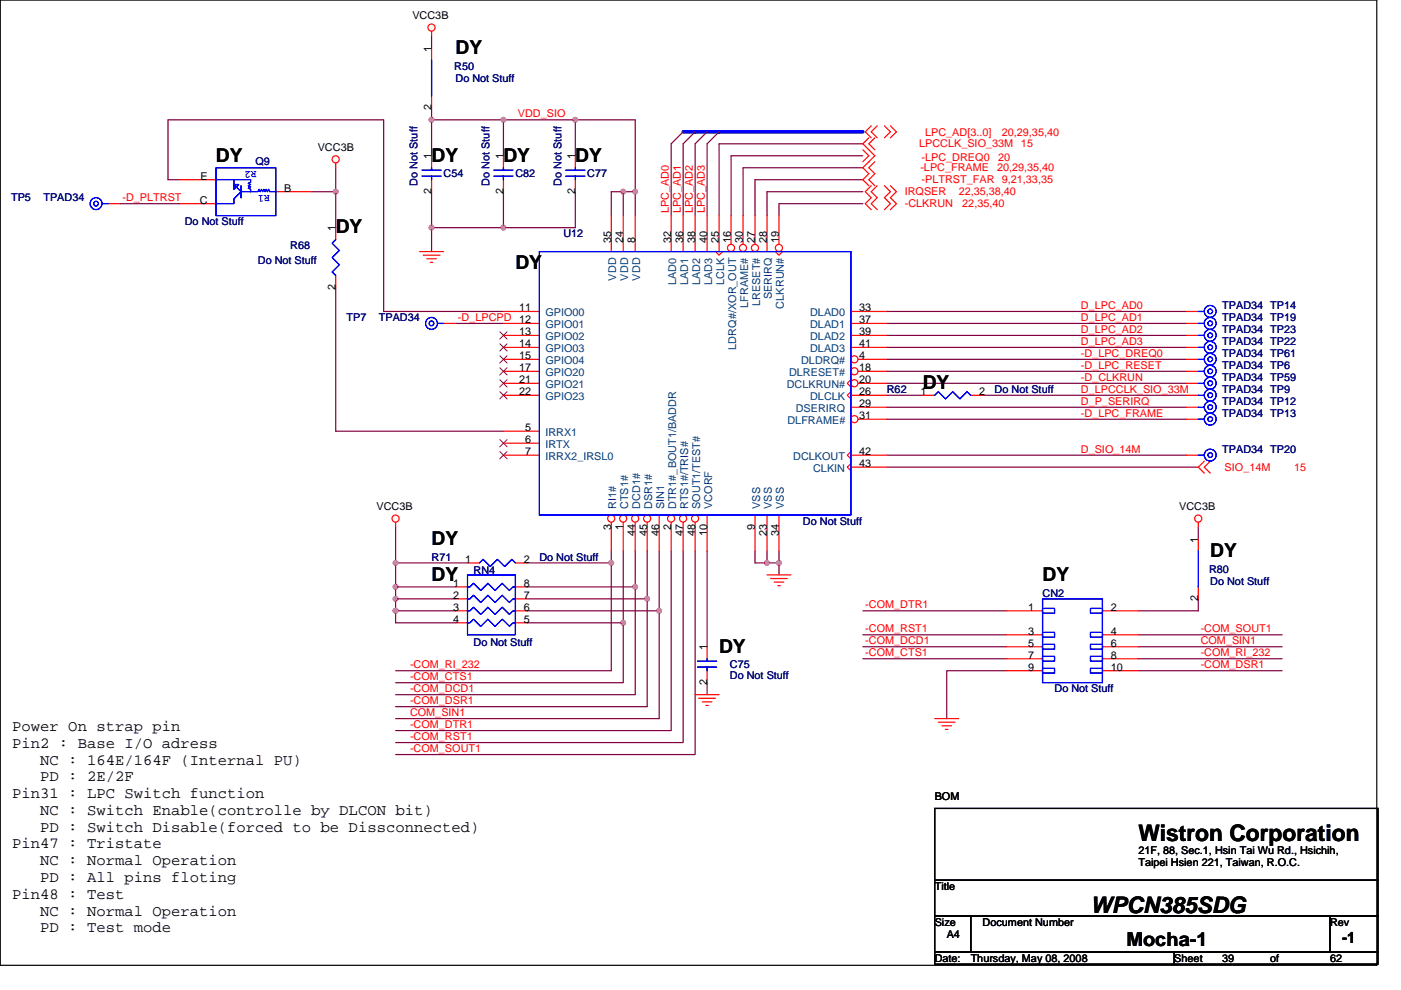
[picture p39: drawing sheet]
<svg xmlns="http://www.w3.org/2000/svg" width="297mm" height="210mm" viewBox="0 0 297 210" stroke-linecap="round" stroke-linejoin="round" font-family="sans-serif">
<defs><g id="words">
<g font-size="4.8">
<text x="241.4" y="178.5">Wistron Corporation</text>
<text x="231.2" y="193.7">WPCN385SDG</text>
</g>
<g font-size="4.1">
<text x="96.6" y="11.4">DY</text>
<text x="45.8" y="34.3">DY</text>
<text x="91.5" y="34.3">DY</text>
<text x="106.7" y="34.3">DY</text>
<text x="122" y="34.3">DY</text>
<text x="71.2" y="49.5">DY</text>
<text x="109.3" y="57.1">DY</text>
<text x="195.6" y="82.5">DY</text>
<text x="91.5" y="115.5">DY</text>
<text x="256.6" y="118.1">DY</text>
<text x="91.5" y="123.2">DY</text>
<text x="221" y="123.2">DY</text>
<text x="152.5" y="138.4">DY</text>
<text x="238.8" y="200.6">Mocha-1</text>
</g>
<g font-size="3.3">
<text x="2.6" y="155.1">Power On strap pin</text>
<text x="2.6" y="158.6">Pin2 : Base I/O adress</text>
<text x="8.5" y="162.2">NC : 164E/164F (Internal PU)</text>
<text x="8.5" y="165.7">PD : 2E/2F</text>
<text x="2.6" y="169.3">Pin31 : LPC Switch function</text>
<text x="8.5" y="172.8">NC : Switch Enable(controlle by DLCON bit)</text>
<text x="2.6" y="180">Pin47 : Tristate</text>
<text x="8.5" y="176.4">PD : Switch Disable(forced to be Dissconnected)</text>
<text x="8.5" y="183.5">NC : Normal Operation</text>
<text x="2.6" y="190.6">Pin48 : Test</text>
<text x="8.5" y="187.1">PD : All pins floting</text>
<text x="8.5" y="194.2">NC : Normal Operation</text>
<text x="8.5" y="197.7">PD : Test mode</text>
<text x="284.5" y="199.9">-1</text>
</g>
<g font-size="2.3">
<text x="87.4" y="4.1">VCC3B</text>
<text x="91.5" y="10.9" transform="rotate(-90 91.5 10.9)">1</text>
<text x="91.5" y="23.4" transform="rotate(-90 91.5 23.4)">2</text>
<text x="67.4" y="32">VCC3B</text>
<text x="91.5" y="33.8" transform="rotate(-90 91.5 33.8)">1</text>
<text x="106.7" y="33.8" transform="rotate(-90 106.7 33.8)">1</text>
<text x="122" y="33.8" transform="rotate(-90 122 33.8)">1</text>
<text x="42.5" y="38.1">E</text>
<text x="60.3" y="40.6">B</text>
<text x="91.5" y="41.2" transform="rotate(-90 91.5 41.2)">2</text>
<text x="106.7" y="41.2" transform="rotate(-90 106.7 41.2)">2</text>
<text x="122" y="41.2" transform="rotate(-90 122 41.2)">2</text>
<text x="42.4" y="43.2">C</text>
<text x="71.2" y="49" transform="rotate(-90 71.2 49)">1</text>
<text x="129.6" y="51.6" transform="rotate(-90 129.6 51.6)">35</text>
<text x="132.1" y="51.6" transform="rotate(-90 132.1 51.6)">24</text>
<text x="134.7" y="51.6" transform="rotate(-90 134.7 51.6)">8</text>
<text x="142.3" y="51.6" transform="rotate(-90 142.3 51.6)">32</text>
<text x="144.8" y="51.6" transform="rotate(-90 144.8 51.6)">36</text>
<text x="147.4" y="51.6" transform="rotate(-90 147.4 51.6)">38</text>
<text x="149.9" y="51.6" transform="rotate(-90 149.9 51.6)">40</text>
<text x="152.4" y="51.6" transform="rotate(-90 152.4 51.6)">25</text>
<text x="155" y="51.6" transform="rotate(-90 155 51.6)">16</text>
<text x="157.5" y="51.6" transform="rotate(-90 157.5 51.6)">30</text>
<text x="160.1" y="51.6" transform="rotate(-90 160.1 51.6)">27</text>
<text x="162.6" y="51.6" transform="rotate(-90 162.6 51.6)">28</text>
<text x="165.1" y="51.6" transform="rotate(-90 165.1 51.6)">19</text>
<text x="71.2" y="61.5" transform="rotate(-90 71.2 61.5)">2</text>
<text x="110" y="66">11</text>
<text x="110" y="71.1">13</text>
<text x="182.2" y="66">33</text>
<text x="182.2" y="68.6">37</text>
<text x="182.2" y="71.1">39</text>
<text x="110" y="73.7">14</text>
<text x="110" y="76.2">15</text>
<text x="182.2" y="76.2">4</text>
<text x="182.2" y="73.7">41</text>
<text x="110" y="78.7">17</text>
<text x="110" y="81.3">21</text>
<text x="110" y="83.8">22</text>
<text x="182.2" y="78.7">18</text>
<text x="182.2" y="83.8">26</text>
<text x="182.2" y="81.3">20</text>
<text x="195.1" y="83.8">1</text>
<text x="207.6" y="83.8">2</text>
<text x="182.2" y="86.4">29</text>
<text x="182.2" y="88.9">31</text>
<text x="111.3" y="94">6</text>
<text x="111.3" y="91.4">5</text>
<text x="111.3" y="96.5">7</text>
<text x="182.2" y="96.5">42</text>
<text x="182.2" y="99.1">43</text>
<text x="79.8" y="108.2">VCC3B</text>
<text x="129.6" y="112.3" transform="rotate(-90 129.6 112.3)">3</text>
<text x="132.1" y="112.3" transform="rotate(-90 132.1 112.3)">1</text>
<text x="134.7" y="113.6" transform="rotate(-90 134.7 113.6)">44</text>
<text x="137.2" y="113.6" transform="rotate(-90 137.2 113.6)">45</text>
<text x="139.7" y="113.6" transform="rotate(-90 139.7 113.6)">46</text>
<text x="142.3" y="112.3" transform="rotate(-90 142.3 112.3)">2</text>
<text x="144.8" y="113.6" transform="rotate(-90 144.8 113.6)">47</text>
<text x="147.4" y="113.6" transform="rotate(-90 147.4 113.6)">48</text>
<text x="149.9" y="113.6" transform="rotate(-90 149.9 113.6)">10</text>
<text x="160.1" y="112.3" transform="rotate(-90 160.1 112.3)">9</text>
<text x="162.6" y="113.6" transform="rotate(-90 162.6 113.6)">23</text>
<text x="165.1" y="113.6" transform="rotate(-90 165.1 113.6)">34</text>
<text x="250" y="108.2">VCC3B</text>
<text x="98.6" y="119.4">1</text>
<text x="111.1" y="119.4">2</text>
<text x="254" y="115.1" transform="rotate(-90 254 115.1)">1</text>
<text x="96.1" y="124.5">1</text>
<text x="111.1" y="124.5">8</text>
<text x="96.1" y="127">2</text>
<text x="96.1" y="129.5">3</text>
<text x="111.1" y="129.5">6</text>
<text x="111.1" y="127">7</text>
<text x="218" y="129.5">1</text>
<text x="235.5" y="129.5">2</text>
<text x="254" y="127.6" transform="rotate(-90 254 127.6)">2</text>
<text x="96.1" y="132.1">4</text>
<text x="111.1" y="132.1">5</text>
<text x="149.9" y="137.9" transform="rotate(-90 149.9 137.9)">1</text>
<text x="218" y="134.6">3</text>
<text x="218" y="137.2">5</text>
<text x="235.5" y="134.6">4</text>
<text x="235.5" y="137.2">6</text>
<text x="218" y="139.7">7</text>
<text x="218" y="142.2">9</text>
<text x="235.5" y="139.7">8</text>
<text x="235.5" y="142.2">10</text>
<text x="149.9" y="145.3" transform="rotate(-90 149.9 145.3)">2</text>
<text x="198.2" y="169.7">BOM</text>
<text x="241.4" y="181.1">21F, 88, Sec.1, Hsin Tai Wu Rd., Hsichih,</text>
<text x="241.4" y="183.8">Taipei Hsien 221, Taiwan, R.O.C.</text>
<text x="198.2" y="188.8">Title</text>
<text x="198.2" y="196.4">Size</text>
<text x="208.3" y="196.4">Document Number</text>
<text x="282" y="196.4">Rev</text>
<text x="200.7" y="198.9">A4</text>
<text x="198.2" y="204">Date:</text>
<text x="205.8" y="204">Thursday, May 08, 2008</text>
<text x="249" y="204">Sheet</text>
<text x="259.1" y="204">39</text>
<text x="269.3" y="204">of</text>
<text x="282" y="204">62</text>
</g>
<g font-size="2.3" fill="#000080">
<text x="96.3" y="14.8">R50</text>
<text x="96.6" y="17.3">Do Not Stuff</text>
<text x="54.2" y="35.1">Q9</text>
<text x="88.5" y="39.4" transform="rotate(-90 88.5 39.4)">Do Not Stuff</text>
<text x="94" y="37.6">C54</text>
<text x="103.8" y="39.4" transform="rotate(-90 103.8 39.4)">Do Not Stuff</text>
<text x="109.3" y="37.6">C82</text>
<text x="119" y="39.4" transform="rotate(-90 119 39.4)">Do Not Stuff</text>
<text x="124.5" y="37.6">C77</text>
<text x="2.3" y="42.7">TP5</text>
<text x="9.2" y="42.7">TPAD34</text>
<text x="39.2" y="47.8">Do Not Stuff</text>
<text x="61.5" y="52.9">R68</text>
<text x="119.4" y="50.3">U12</text>
<text x="54.7" y="55.9">Do Not Stuff</text>
<text x="259.1" y="65.6">TPAD34 TP14</text>
<text x="73.5" y="68.1">TP7</text>
<text x="80.3" y="68.1">TPAD34</text>
<text x="259.1" y="70.7">TPAD34 TP23</text>
<text x="259.1" y="68.1">TPAD34 TP19</text>
<text x="259.1" y="73.2">TPAD34 TP22</text>
<text x="259.1" y="75.7">TPAD34 TP61</text>
<text x="188" y="83.4">R62</text>
<text x="210.9" y="83.4">Do Not Stuff</text>
<text x="259.1" y="80.8">TPAD34 TP59</text>
<text x="259.1" y="83.4">TPAD34 TP9</text>
<text x="259.1" y="78.3">TPAD34 TP6</text>
<text x="259.1" y="85.9">TPAD34 TP12</text>
<text x="259.1" y="88.4">TPAD34 TP13</text>
<text x="259.1" y="96.1">TPAD34 TP20</text>
<text x="170.2" y="111.3">Do Not Stuff</text>
<text x="91.5" y="118.9">R71</text>
<text x="114.4" y="118.9">Do Not Stuff</text>
<text x="100.4" y="121.7">RN4</text>
<text x="256.3" y="121.5">R80</text>
<text x="256.6" y="124">Do Not Stuff</text>
<text x="221" y="126.5">CN2</text>
<text x="100.4" y="136.9">Do Not Stuff</text>
<text x="154.7" y="141.8">C75</text>
<text x="154.7" y="144.1">Do Not Stuff</text>
<text x="223.6" y="146.9">Do Not Stuff</text>
</g>
<g font-size="2.3" fill="#f00">
<text x="109.8" y="24.9">VDD_SIO</text>
<text x="196.1" y="28.7">LPC_AD[3..0]</text>
<text x="212.4" y="28.7">20,29,35,40</text>
<text x="194.9" y="31.3">LPCCLK_SIO_33M</text>
<text x="195.4" y="34.1">-LPC_DREQ0</text>
<text x="211.6" y="34.1">20</text>
<text x="216.5" y="31.3">15</text>
<text x="191.8" y="41.4">IRQSER</text>
<text x="195.1" y="36.4">-LPC_FRAME</text>
<text x="195.4" y="38.9">-PLTRST_FAR 9,21,33,35</text>
<text x="203.3" y="41.4">22,35,38,40</text>
<text x="211.4" y="36.4">20,29,35,40</text>
<text x="26" y="42.7">-D_PLTRST</text>
<text x="141.8" y="45.2" transform="rotate(-90 141.8 45.2)">LPC_AD0</text>
<text x="144.3" y="45.2" transform="rotate(-90 144.3 45.2)">LPC_AD1</text>
<text x="146.9" y="45.2" transform="rotate(-90 146.9 45.2)">LPC_AD2</text>
<text x="149.4" y="45.2" transform="rotate(-90 149.4 45.2)">LPC_AD3</text>
<text x="191.8" y="44">-CLKRUN</text>
<text x="204" y="44">22,35,40</text>
<text x="229.2" y="65.6">D_LPC_AD0</text>
<text x="97.1" y="68.1">-D_LPCPD 12</text>
<text x="229.2" y="68.1">D_LPC_AD1</text>
<text x="229.2" y="70.6">D_LPC_AD2</text>
<text x="229.2" y="75.7">-D_LPC_DREQ0</text>
<text x="229.2" y="73.2">D_LPC_AD3</text>
<text x="229.2" y="83.3">D_LPCCLK_SIO_33M</text>
<text x="229.2" y="80.8">-D_CLKRUN</text>
<text x="229.2" y="78.3">-D_LPC_RESET</text>
<text x="229.2" y="85.9">D_P_SERIRQ</text>
<text x="229.2" y="88.4">-D_LPC_FRAME</text>
<text x="229.2" y="96">D_SIO_14M</text>
<text x="259.6" y="99.9">SIO_14M</text>
<text x="274.4" y="99.9">15</text>
<text x="183.4" y="129.1">-COM_DTR1</text>
<text x="183.4" y="134.1">-COM_RST1</text>
<text x="183.4" y="136.7">-COM_DCD1</text>
<text x="254.6" y="134.1">-COM_SOUT1</text>
<text x="254.6" y="136.7">COM_SIN1</text>
<text x="86.9" y="141.8">-COM_RI_232</text>
<text x="183.4" y="139.2">-COM_CTS1</text>
<text x="254.6" y="139.2">-COM_RI_232</text>
<text x="254.6" y="141.8">-COM_DSR1</text>
<text x="86.9" y="144.3">-COM_CTS1</text>
<text x="86.9" y="146.8">-COM_DCD1</text>
<text x="86.9" y="149.4">-COM_DSR1</text>
<text x="86.9" y="151.9">COM_SIN1</text>
<text x="86.9" y="154.5">-COM_DTR1</text>
<text x="86.9" y="157">-COM_RST1</text>
<text x="86.9" y="159.5">-COM_SOUT1</text>
</g>
<g font-size="2.3" fill="#00f">
<text x="54.4" y="36.2" transform="rotate(180 54.4 36.2)">R2</text>
<text x="57.2" y="41.3" transform="rotate(180 57.2 41.3)">R1</text>
</g>
<g font-size="2.3" fill="#004080">
<text x="130.7" y="59.5" transform="rotate(-90 130.7 59.5)">VDD</text>
<text x="133.2" y="59.5" transform="rotate(-90 133.2 59.5)">VDD</text>
<text x="135.7" y="59.5" transform="rotate(-90 135.7 59.5)">VDD</text>
<text x="143.4" y="60.4" transform="rotate(-90 143.4 60.4)">LAD0</text>
<text x="145.9" y="60.4" transform="rotate(-90 145.9 60.4)">LAD1</text>
<text x="148.4" y="60.4" transform="rotate(-90 148.4 60.4)">LAD2</text>
<text x="151" y="60.4" transform="rotate(-90 151 60.4)">LAD3</text>
<text x="153.5" y="60.4" transform="rotate(-90 153.5 60.4)">LCLK</text>
<text x="158.6" y="65.3" transform="rotate(-90 158.6 65.3)">LFRAME#</text>
<text x="161.1" y="64.9" transform="rotate(-90 161.1 64.9)">LRESET#</text>
<text x="163.7" y="63.5" transform="rotate(-90 163.7 63.5)">SERIRQ</text>
<text x="166.2" y="65.4" transform="rotate(-90 166.2 65.4)">CLKRUN#</text>
<text x="115.6" y="67.1">GPIO00</text>
<text x="115.6" y="69.6">GPIO01</text>
<text x="171.8" y="67.1">DLAD0</text>
<text x="171.8" y="69.6">DLAD1</text>
<text x="115.6" y="72.2">GPIO02</text>
<text x="115.6" y="74.7">GPIO03</text>
<text x="115.6" y="77.3">GPIO04</text>
<text x="156.1" y="74.2" transform="rotate(-90 156.1 74.2)">LDRQ#/XOR_OUT</text>
<text x="169.9" y="77.3">DLDRQ#</text>
<text x="171.8" y="72.2">DLAD2</text>
<text x="171.8" y="74.7">DLAD3</text>
<text x="115.6" y="79.8">GPIO20</text>
<text x="115.6" y="82.3">GPIO21</text>
<text x="166.8" y="82.3">DCLKRUN#</text>
<text x="167.3" y="79.8">DLRESET#</text>
<text x="115.6" y="84.9">GPIO23</text>
<text x="167" y="90">DLFRAME#</text>
<text x="168.7" y="87.4">DSERIRQ</text>
<text x="171.8" y="84.9">DLCLK</text>
<text x="115.6" y="95">IRTX</text>
<text x="115.6" y="92.5">IRRX1</text>
<text x="115.6" y="97.6">IRRX2_IRSL0</text>
<text x="168.2" y="97.6">DCLKOUT</text>
<text x="172.4" y="100.1">CLKIN</text>
<text x="130.7" y="108" transform="rotate(-90 130.7 108)">RI1#</text>
<text x="133.2" y="108" transform="rotate(-90 133.2 108)">CTS1#</text>
<text x="135.7" y="108" transform="rotate(-90 135.7 108)">DCD1#</text>
<text x="138.3" y="108" transform="rotate(-90 138.3 108)">DSR1#</text>
<text x="140.8" y="108" transform="rotate(-90 140.8 108)">SIN1</text>
<text x="143.4" y="108" transform="rotate(-90 143.4 108)">DTR1#_BOUT1/BADDR</text>
<text x="145.9" y="108" transform="rotate(-90 145.9 108)">RTS1#/TRIS#</text>
<text x="148.4" y="108" transform="rotate(-90 148.4 108)">SOUT1/TEST#</text>
<text x="151" y="108" transform="rotate(-90 151 108)">VCORF</text>
<text x="161.1" y="108" transform="rotate(-90 161.1 108)">VSS</text>
<text x="163.7" y="108" transform="rotate(-90 163.7 108)">VSS</text>
<text x="166.2" y="108" transform="rotate(-90 166.2 108)">VSS</text>
</g>
</g></defs>
<path d="M.1 0h291.8v204.7h-291.8zM198.2 171.5h94v15.2h-94zM198.2 194.3h7.6v7.7h-7.6zM198.2 186.7h94v7.6h-94zM205.8 194.3h76.2v7.7h-76.2zM282 194.3h10.2v7.7h-10.2zM198.2 202h50.8v2.5h-50.8zM249 202h43.2v2.5h-43.2z" fill="none" stroke="#000" stroke-width=".25"/>
<g fill="none" stroke="#800040" stroke-width=".25">
<path d="M91.5 7.6v2.6M38.2 38.1h-2.6v-12.7h45.7v40.7h25.4M71.2 35.6v5.1M91.5 25.4h15.2M91.5 25.4v7.6M91.5 22.9v2.5M106.7 25.4h15.3M106.7 25.4v7.6M122 25.4v7.6M122 25.4h12.7v15.3M144.8 28l-2.5 2.5v15.2M147.4 28l-2.6 2.5v15.2"/>
<path d="M149.9 28l-2.5 2.5v15.2M152.5 28l-2.6 2.5v15.2M182.9 30.5h-30.4v15.2M182.9 35.6h-25.4v10.1M182.9 33h-27.9v12.7M182.9 38.1h-22.8v7.6M25.5 43.2h12.7M66.1 40.7h5.1M71.2 40.7v7.6M91.5 48.3v5.1M91.5 40.7v7.6M91.5 48.3h15.2"/>
<path d="M106.7 40.7v7.6M122 40.7v7.6h-15.3M129.6 45.7v-5h2.5v5M132.1 40.7h2.6M134.7 40.7v5M182.9 40.7h-20.3v5M182.9 43.2h-17.7v2.5M71.2 61v30.5h35.5M96.6 68.6h10.1M188 76.2h63.5M188 68.6h63.5M188 73.7h63.5"/>
<path d="M188 66.1h63.5M188 71.1h63.5M188 78.8h63.5M188 83.8h7.6M188 86.4h63.5M188 96.5h63.5M188 81.3h63.5M188 88.9h63.5M188 99.1h66.1M208.3 83.8h43.2M83.9 119.4v5.1M83.9 111.8v7.6h15.2"/>
<path d="M111.8 119.4h17.8M129.6 116.9v2.5M129.6 119.4v22.9h-45.7M132.1 116.9v15.2M134.7 116.9v7.6M137.2 116.9v10.1M139.8 116.9v12.7M142.3 116.9v38.1h-58.4M144.8 116.9v40.6h-60.9M147.4 116.9v43.1h-63.5M149.9 116.9v20.3M160.1 116.9v2.5h2.5"/>
<path d="M162.6 116.9v2.5M162.6 119.4h2.6M165.2 119.4v2.5M165.2 116.9v2.5M254.1 111.8v2.5M83.9 129.6h12.7M83.9 127h12.7M83.9 127v5.1h12.7M96.6 124.5h-12.7v2.5M111.8 129.6h28M111.8 124.5h22.9M111.8 127h25.4"/>
<path d="M111.8 132.1h20.3M132.1 132.1v12.7h-48.2M134.7 124.5v22.8h-50.8M137.2 127v22.9h-53.3M139.8 129.6v22.8h-55.9M182.9 129.6h30.5M182.9 134.6h30.5M182.9 137.2h30.5M182.9 139.7h30.5M241.4 134.6h30.4M241.4 137.2h30.4M241.4 139.7h30.4"/>
<path d="M254.1 127v2.6h-12.7M149.9 144.8v2.5M213.4 142.3h-12.7v10.1M241.4 142.3h30.4"/>
</g>
<g fill="#f0f" stroke="#f0f" stroke-width=".25">
<circle cx="165.1" cy="119.4" r=".5"/>
<circle cx="162.6" cy="119.4" r=".5"/>
<circle cx="106.7" cy="48.3" r=".5"/>
<circle cx="91.5" cy="48.3" r=".5"/>
<circle cx="122" cy="25.4" r=".5"/>
<circle cx="91.5" cy="25.4" r=".5"/>
<circle cx="132.1" cy="40.6" r=".5"/>
<circle cx="83.9" cy="127" r=".5"/>
<circle cx="83.9" cy="124.5" r=".5"/>
<circle cx="71.2" cy="40.6" r=".5"/>
<circle cx="106.7" cy="25.4" r=".5"/>
<circle cx="83.9" cy="129.5" r=".5"/>
<circle cx="134.7" cy="40.6" r=".5"/>
<circle cx="132.1" cy="132.1" r=".5"/>
<circle cx="83.9" cy="119.4" r=".5"/>
<circle cx="129.6" cy="119.4" r=".5"/>
<circle cx="134.7" cy="124.5" r=".5"/>
<circle cx="137.2" cy="127" r=".5"/>
<circle cx="139.7" cy="129.5" r=".5"/>
</g>
<path d="M144.8 28h38.1" fill="none" stroke="#00f" stroke-width=".76"/>
<g fill="none" stroke="#f00" stroke-width=".25">
<path d="M91.5 6.6v1M71.2 34.6v1M182.9 31.8l1.3 1.2-1.3 1.3M184.2 29.2l-1.3 1.3 2.6 2.5-2.6 2.6 1.3 1.3-1.3 1.2 1.3 1.3M184.7 39.4l-1.3 1.3 1.3 1.2-1.3 1.3 1.3 1.3M184.7 26.7l-1.3 1.3 1.3 1.2M185.5 29.2l-1.3 1.3 1.3 1.3M185.5 34.3l-1.3 1.3 1.3 1.3-1.3 1.2 1.3 1.3M186 39.4l-1.3 1.3 1.3 1.2-1.3 1.3 1.3 1.3M186 26.7l-1.3 1.3 1.3 1.2M187.5 39.4l1.3 1.3-1.3 1.2 1.3 1.3-1.3 1.3M187.5 26.7l1.3 1.3-1.3 1.2"/>
<path d="M188.8 39.4l1.3 1.3-1.3 1.2 1.3 1.3-1.3 1.3M188.8 26.7l1.3 1.3-1.3 1.2M71.2 48.3v2.5M71.2 58.4v2.6M89 53.4h5M89.7 54.1h3.6M90.5 54.9h2M91.2 55.6h.6M195.6 83.8h2.6M205.8 83.8h2.5M255.3 97.8l-1.2 1.3 1.2 1.3M256.6 97.8l-1.3 1.3 1.3 1.3"/>
<path d="M83.9 110.8v1M149.9 109.2v7.7M160.1 109.2v7.7M254.1 110.8v1M149.9 137.2v2.5M162.6 121.9h5.1M163.4 122.7h3.5M164.1 123.5h2.1M164.9 124.2h.5M147.4 147.3h5.1M148.1 148.1h3.6M148.9 148.9h2"/>
<path d="M149.7 149.6h.5M149.9 142.3v2.5M198.2 152.4h5.1M198.9 153.2h3.6M199.7 153.9h2M200.5 154.7h.5"/>
<circle cx="91.5" cy="5.8" r=".76"/>
<circle cx="71.2" cy="33.8" r=".76"/>
<circle cx="83.9" cy="110" r=".76"/>
<circle cx="254" cy="110" r=".76"/>
</g>
<path d="M71.2 50.8l-.8 .8 1.5 1.5-1.5 1.5 1.5 1.6-1.5 1.5 .8 .7M198.2 83.8l.7-.7 1.6 1.5 1.5-1.5 1.5 1.5 1.5-1.5 .8 .7M149.9 139.7v.5M147.9 141.5h4.1M147.9 140.2h4.1M149.9 141.5v.8" fill="none" stroke="#00f" stroke-width=".25"/>
<circle cx="155" cy="52.6" r=".76" fill="#fff" stroke="#f00" stroke-width=".25"/>
<path d="M155 45.7v6.1M164.4 53.4l.8 .7 .7-.7" fill="none" stroke="#f00" stroke-width=".25"/>
<circle cx="165.1" cy="52.6" r=".76" fill="#fff" stroke="#f00" stroke-width=".25"/>
<path d="M151.7 53.4l.8 .7 .7-.7M152.5 45.7v7.7M165.2 45.7v6.1M162.6 109.2v7.7" fill="none" stroke="#f00" stroke-width=".25"/>
<circle cx="160.1" cy="52.6" r=".76" fill="#fff" stroke="#f00" stroke-width=".25"/>
<path d="M160.1 45.7v6.1M162.6 45.7v7.7" fill="none" stroke="#f00" stroke-width=".25"/>
<circle cx="157.5" cy="52.6" r=".76" fill="#fff" stroke="#f00" stroke-width=".25"/>
<path d="M142.3 45.7v7.7M144.8 45.7v7.7M147.4 45.7v7.7M149.9 45.7v7.7M157.5 45.7v6.1M180.4 66.1h7.6M180.4 68.6h7.6M180.4 71.1h7.6M180.4 73.7h7.6M165.2 109.2v7.7" fill="none" stroke="#f00" stroke-width=".25"/>
<circle cx="181.1" cy="76.2" r=".76" fill="#fff" stroke="#f00" stroke-width=".25"/>
<path d="M181.9 76.2h6.1" fill="none" stroke="#f00" stroke-width=".25"/>
<circle cx="181.1" cy="78.7" r=".76" fill="#fff" stroke="#f00" stroke-width=".25"/>
<path d="M181.9 78.8h6.1M180.4 80.5l-.8 .8 .8 .8" fill="none" stroke="#f00" stroke-width=".25"/>
<circle cx="181.1" cy="81.3" r=".76" fill="#fff" stroke="#f00" stroke-width=".25"/>
<path d="M180.4 83.1l-.8 .7 .8 .8M180.4 83.8h7.6M180.4 86.4h7.6M181.9 81.3h6.1" fill="none" stroke="#f00" stroke-width=".25"/>
<circle cx="181.1" cy="88.9" r=".76" fill="#fff" stroke="#f00" stroke-width=".25"/>
<path d="M106.7 96.5h7.7M106.7 94h7.7M106.7 91.5h7.7M180.4 95.8l-.8 .7 .8 .8M180.4 98.3l-.8 .8 .8 .7M180.4 96.5h7.6M180.4 99.1h7.6M181.9 88.9h6.1" fill="none" stroke="#f00" stroke-width=".25"/>
<path d="M106 95.8l1.5 1.5M106 93.2l1.5 1.6M107.5 95.8l-1.5 1.5M107.5 93.2l-1.5 1.6" fill="none" stroke="#804000" stroke-width=".21"/>
<circle cx="132.1" cy="110" r=".76" fill="#fff" stroke="#f00" stroke-width=".25"/>
<path d="M132.1 110.8v6.1" fill="none" stroke="#f00" stroke-width=".25"/>
<circle cx="142.3" cy="110" r=".76" fill="#fff" stroke="#f00" stroke-width=".25"/>
<path d="M142.3 110.8v6.1" fill="none" stroke="#f00" stroke-width=".25"/>
<circle cx="129.6" cy="110" r=".76" fill="#fff" stroke="#f00" stroke-width=".25"/>
<path d="M129.6 110.8v6.1" fill="none" stroke="#f00" stroke-width=".25"/>
<circle cx="134.7" cy="110" r=".76" fill="#fff" stroke="#f00" stroke-width=".25"/>
<path d="M134.7 110.8v6.1" fill="none" stroke="#f00" stroke-width=".25"/>
<circle cx="137.2" cy="110" r=".76" fill="#fff" stroke="#f00" stroke-width=".25"/>
<path d="M137.2 110.8v6.1M139.8 109.2v7.7" fill="none" stroke="#f00" stroke-width=".25"/>
<circle cx="144.8" cy="110" r=".76" fill="#fff" stroke="#f00" stroke-width=".25"/>
<path d="M144.8 110.8v6.1" fill="none" stroke="#f00" stroke-width=".25"/>
<circle cx="147.4" cy="110" r=".76" fill="#fff" stroke="#f00" stroke-width=".25"/>
<g fill="none" stroke="#f00" stroke-width=".25">
<path d="M91.5 10.2v2.5M38.2 38.1h7.6M91.5 20.3v2.6M91.5 33v2.6M91.5 38.1v2.6M106.7 33v2.6M106.7 38.1v2.6M122 33v2.6M122 38.1v2.6M22.9 43.2h2.6M38.2 43.2h7.6M58.5 40.7h7.6"/>
<path d="M129.6 45.7v7.7M132.1 45.7v7.7M134.7 45.7v7.7M94 68.6h2.6M106.7 66.1h7.7M106.7 68.6h7.7M106.7 71.1h7.7M106.7 73.7h7.7M106.7 76.2h7.7M106.7 78.8h7.7M251.5 66.1h2.6M251.5 68.6h2.6"/>
<path d="M251.5 71.1h2.6M251.5 73.7h2.6M251.5 76.2h2.6M251.5 78.8h2.6M106.7 81.3h7.7M106.7 83.8h7.7M251.5 81.3h2.6M251.5 83.8h2.6M251.5 96.5h2.6M251.5 86.4h2.6M251.5 88.9h2.6M99.1 119.4h2.6"/>
<path d="M109.3 119.4h2.5M147.4 110.8v6.1M254.1 114.3v2.6M96.6 124.5h2.5M96.6 127h2.5M96.6 129.6h2.5M96.6 132.1h2.5M109.3 124.5h2.5M109.3 127h2.5M109.3 129.6h2.5M109.3 132.1h2.5M213.4 129.6h7.6"/>
<path d="M213.4 134.6h7.6M213.4 137.2h7.6M213.4 139.7h7.6M233.7 129.6h7.7M233.7 134.6h7.7M233.7 137.2h7.7M233.7 139.7h7.7M254.1 124.5v2.5M213.4 142.3h7.6M233.7 142.3h7.7"/>
</g>
<path d="M106 70.4l1.5 1.5M106 72.9l1.5 1.6M106 75.5l1.5 1.5M106 78l1.5 1.5M107.5 70.4l-1.5 1.5M107.5 72.9l-1.5 1.6M107.5 75.5l-1.5 1.5M107.5 78l-1.5 1.5M106 80.5l1.5 1.6M106 83.1l1.5 1.5M107.5 80.5l-1.5 1.6M107.5 83.1l-1.5 1.5" fill="none" stroke="#804000" stroke-width=".21"/>
<g fill="none" stroke="#00f" stroke-width=".25">
<path d="M91.5 12.7v7.6M45.8 35.6h12.7v10.1h-12.7zM45.8 38.1h3.8v1l1.5 1.6-1.5 1.5v1h-3.8M49.6 39.1h1l-1 1.1zM49.6 38.1h3.5v.5l-.5 .3 .5 .2-.5 .3 .5 .2-.5 .3 .5 .3v.5M51.1 39.4v2.5v-1.2h3.6l.2-.5 .3 .5 .2-.5 .3 .5 .2-.5 .3 .5 .2-.5 .3 .5 .3-.5 .2 .5h1.3M89.5 36.1h4M89.5 37.4h4M91.5 35.6v.5M91.5 37.4v.7M104.7 37.4h4.1M104.7 36.1h4.1"/>
<path d="M106.7 35.6v.5M106.7 37.4v.7M119.9 37.4h4.1M119.9 36.1h4.1M122 35.6v.5M122 37.4v.7M21.7 43.2h1.2M114.4 53.4h66v55.8h-66zM92.8 68.6h1.2M254.1 71.1h1.2M254.1 66.1h1.2M254.1 73.7h1.2"/>
<path d="M254.1 76.2h1.2M254.1 68.6h1.2M254.1 78.8h1.2M254.1 81.3h1.2M254.1 83.8h1.2M254.1 96.5h1.2M254.1 86.4h1.2M254.1 88.9h1.2M101.7 119.4l.7-.8 1.5 1.6 1.6-1.6 1.5 1.6 1.5-1.6 .8 .8M254.1 116.9v7.6M99.1 127h.5l.8-.7 1.5 1.5 1.5-1.5 1.6 1.5 1.5-1.5 1.5 1.5 .8-.8h.5M99.1 132.1h.5l.8-.8 1.5 1.6 1.5-1.6 1.6 1.6 1.5-1.6 1.5 1.6 .8-.8h.5"/>
<path d="M99.1 124.5h.5l.8-.8 1.5 1.5 1.5-1.5 1.6 1.5 1.5-1.5 1.5 1.5 .8-.7h.5M99.1 129.6h.5l.8-.8 1.5 1.5 1.5-1.5 1.6 1.5 1.5-1.5 1.5 1.5 .8-.7h.5M99.1 121.9h10.2v12.7h-10.2zM221 127h12.7v17.8h-12.7zM221 139.2h2.6v1h-2.6zM221 136.7h2.6v1h-2.6zM221 134.1h2.6v1h-2.6zM221 129.1h2.6v1h-2.6zM231.2 129.1h2.5v1h-2.5zM231.2 134.1h2.5v1h-2.5zM231.2 136.7h2.5v1h-2.5zM231.2 139.2h2.5v1h-2.5z"/>
<path d="M221 141.8h2.6v1h-2.6zM231.2 141.8h2.5v1h-2.5z"/>
<circle cx="20.4" cy="43.2" r=".5"/>
<circle cx="20.4" cy="43.2" r="1.26"/>
<circle cx="91.5" cy="68.6" r=".5"/>
<circle cx="91.5" cy="68.6" r="1.26"/>
<circle cx="256.6" cy="66" r=".5"/>
<circle cx="256.6" cy="71.1" r=".5"/>
<circle cx="256.6" cy="78.7" r=".5"/>
<circle cx="256.6" cy="76.2" r=".5"/>
<circle cx="256.6" cy="68.6" r=".5"/>
<circle cx="256.6" cy="73.7" r=".5"/>
<circle cx="256.6" cy="78.7" r="1.26"/>
<circle cx="256.6" cy="71.1" r="1.26"/>
<circle cx="256.6" cy="66" r="1.26"/>
<circle cx="256.6" cy="68.6" r="1.26"/>
<circle cx="256.6" cy="73.7" r="1.26"/>
<circle cx="256.6" cy="76.2" r="1.26"/>
<circle cx="256.6" cy="88.9" r=".5"/>
<circle cx="256.6" cy="81.3" r=".5"/>
<circle cx="256.6" cy="83.8" r=".5"/>
<circle cx="256.6" cy="96.5" r=".5"/>
<circle cx="256.6" cy="86.4" r=".5"/>
<circle cx="256.6" cy="81.3" r="1.26"/>
<circle cx="256.6" cy="83.8" r="1.26"/>
<circle cx="256.6" cy="96.5" r="1.26"/>
<circle cx="256.6" cy="88.9" r="1.26"/>
<circle cx="256.6" cy="86.4" r="1.26"/>
</g>
<g fill="#f0f" stroke="#f0f" stroke-width=".25">
<circle cx="165.1" cy="119.4" r=".5"/>
<circle cx="162.6" cy="119.4" r=".5"/>
<circle cx="106.7" cy="48.3" r=".5"/>
<circle cx="91.5" cy="48.3" r=".5"/>
<circle cx="122" cy="25.4" r=".5"/>
<circle cx="91.5" cy="25.4" r=".5"/>
<circle cx="132.1" cy="40.6" r=".5"/>
<circle cx="83.9" cy="127" r=".5"/>
<circle cx="83.9" cy="124.5" r=".5"/>
<circle cx="71.2" cy="40.6" r=".5"/>
<circle cx="106.7" cy="25.4" r=".5"/>
<circle cx="83.9" cy="129.5" r=".5"/>
<circle cx="134.7" cy="40.6" r=".5"/>
<circle cx="132.1" cy="132.1" r=".5"/>
<circle cx="83.9" cy="119.4" r=".5"/>
<circle cx="129.6" cy="119.4" r=".5"/>
<circle cx="134.7" cy="124.5" r=".5"/>
<circle cx="137.2" cy="127" r=".5"/>
<circle cx="139.7" cy="129.5" r=".5"/>
</g>
<use href="#words"/>
</svg>
